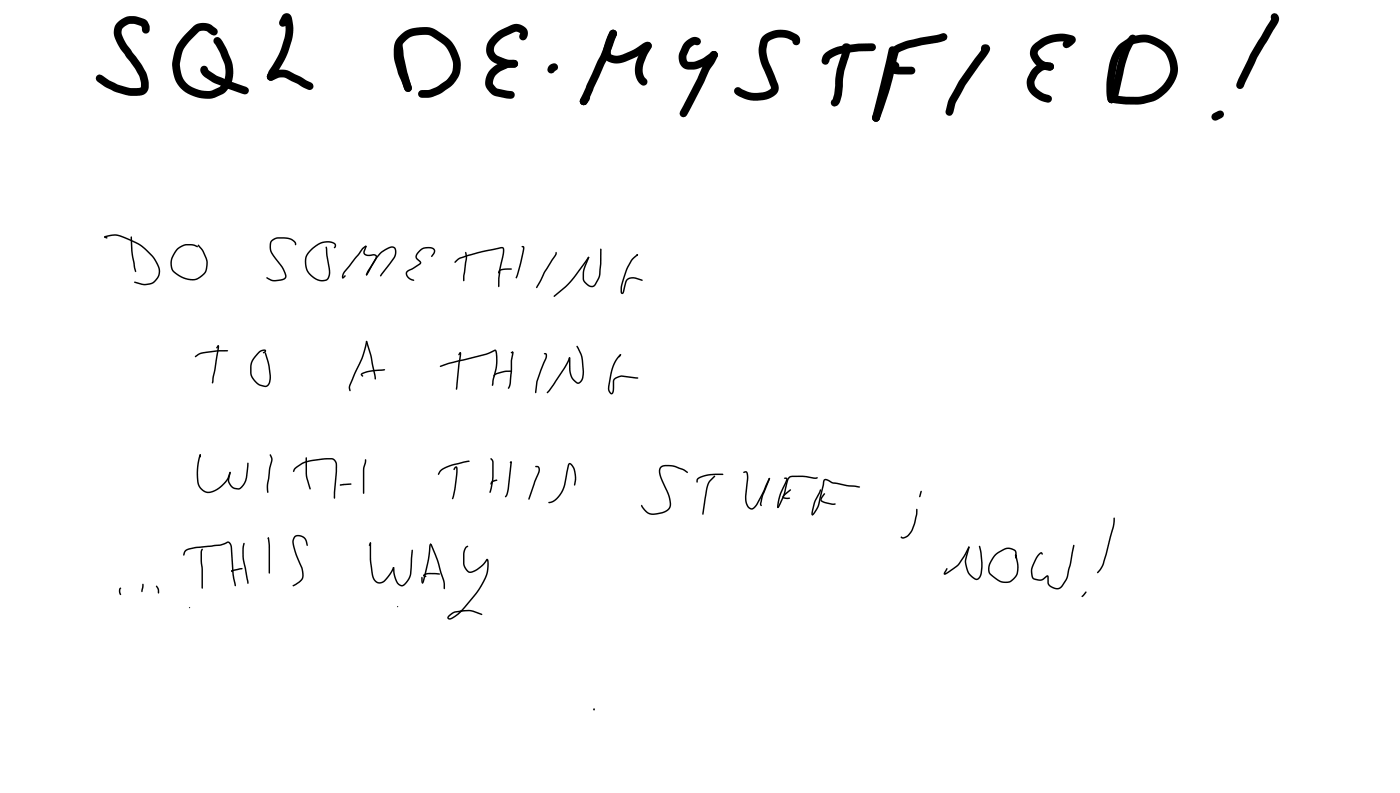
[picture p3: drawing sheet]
<svg xmlns="http://www.w3.org/2000/svg" width="337mm" height="190mm" viewBox="0 0 337 190" stroke-linecap="round" stroke-linejoin="round" font-family="sans-serif">
<g fill="#000">
<path d="M28.2 5.4a4.7 4.7 0 0 1 5.3-1.3l.8 .3a2.27 2.27 0 0 1 1.7 2.1v.6a.93 .93 0 0 1-.9 1 .93 .93 0 0 1-1-1v-.6v.2l-.2-.5 .1 .1-1.1-.4a2.92 2.92 0 0 0-3.5 1l-.1 .1a2.88 2.88 0 0 0 .7 2.8l3.9 5.6a8.6 8.6 0 0 1 1.8 5.7 2.21 2.21 0 0 1-2.1 1.9h-.7a14.5 14.5 0 0 1-9.8-3.7 .93 .93 0 0 1 .9-1.4l.5 .2a14.7 14.7 0 0 0 6.8 3h2.4l.2-.2v-.9l-.5-1.8-1-1.8-1.8-2.4a17.2 17.2 0 0 1-3.2-5.5 3.4 3.4 0 0 1 .8-3.1zM48.4 16.1a.94 .94 0 0 1 1.1-.2 .94 .94 0 0 1 .5 .9v-.2l.4 .5a18.7 18.7 0 0 0 5.3 2.6l3.5 1.1 .4 .4a.93 .93 0 0 1 .1 1.1 .93 .93 0 0 1-1.1 .3l-5.8-2.1a12.3 12.3 0 0 1-4.2-2.6l-.1-.1a1.4 1.4 0 0 1-.1-1.7zM45.3 7.5l.8-.8a3.8 3.8 0 0 1 5.2-.3 1.5 1.5 0 0 1 1 1.6l-.5 .5a3.1 3.1 0 0 1-2.1-1l-.5-.1a1.55 1.55 0 0 0-1.5 .3l-2.1 2.2a7.8 7.8 0 0 0-2.4 5.5 5.9 5.9 0 0 0 5.9 6.4 4.8 4.8 0 0 0 3.6-.8l.3-.3a5.4 5.4 0 0 0 .9-5.5l-1-2.4-1-2a1.02 1.02 0 0 1-.3-1.6 1.02 1.02 0 0 1 1.6 .4l1.2 1.9 .6 1.5a7.4 7.4 0 0 1-.9 9.2 7.6 7.6 0 0 1-8.7 .4 7.8 7.8 0 0 1-3.7-9 9.9 9.9 0 0 1 3.6-6.1zM64.4 17.8l.9-.3h-.3a5 5 0 0 1 4.3-.5l5.5 2.8a.93 .93 0 0 1 .5 1.3 .93 .93 0 0 1-1.2 .4l-5.6-2.8-1.4-.1-1.3 .6a1 1 0 0 1-1.3-.1 1 1 0 0 1-.1-1.3zM68 3.6a1.28 1.28 0 0 1 1.4-.3 1.28 1.28 0 0 1 .8 1.2 12.2 12.2 0 0 1-.9 7.9l-.9 2.1-2.2 3.5-.3 .7 .1-.3a.97 .97 0 0 1-1.3 .9 .97 .97 0 0 1-.3-1.6v-.2a22.5 22.5 0 0 0 4.2-9.8v-1.3l-.3-1.7 .6 .3 .6-.3-.7 1.2a.93 .93 0 0 1-1.2 .4 .93 .93 0 0 1-.4-1.2zM95.2 10.2a.93 .93 0 0 1 .9-.2 .93 .93 0 0 1 .6 .7l.5 3.3 .7 3.4 1.1 3.5a.93 .93 0 0 1-.9 1.2 1.86 1.86 0 0 1-1.3-1.8l-1.6-6.6-.3-2.8zM118 16.6a7.1 7.1 0 0 1 6-2.1 .97 .97 0 0 1 .5 1.2 .97 .97 0 0 1-1.2 .6l-1.3 .1a5.3 5.3 0 0 0-3.2 2.3l-.3 1.4 .8 1.1 3.2 .7a.98 .98 0 0 1 1.2 1 .98 .98 0 0 1-1.3 .8l-3.6-.7-.8-.5-1-1.3a3.8 3.8 0 0 1 1-4.6zM118.6 8.5l1.5-1.2 2-.9a3.3 3.3 0 0 1 4.6 .6l.2 1a1.7 1.7 0 0 1-1.2 1.7 .94 .94 0 0 1-.8-1.3l.2-.4a1.28 1.28 0 0 0-1.6-.2l-1.9 .8a4.3 4.3 0 0 0-2.9 3.4l.3 .8 .6 .6 2.1 .8 1.5 .2a.99 .99 0 0 1 1.3 .9 .99 .99 0 0 1-1.3 1 8.7 8.7 0 0 1-5.6-2.2 4 4 0 0 1 1-5.6zM132.1 15.7l.9-.5a.94 .94 0 0 1 1 .4 .94 .94 0 0 1 0 1.1l-.7 .4 .2-.2a.95 .95 0 0 1-1.3 .7 .95 .95 0 0 1-.5-1.3zM146.6 7.5a.93 .93 0 0 1 1.3-.2 .93 .93 0 0 1 .2 1.3l-.6 1.4a5 5 0 0 0-.6 2.9v.2a3 3 0 0 0 2.8 0 27 27 0 0 0 5.5-3 .95 .95 0 0 1 1.3 .3 .95 .95 0 0 1-.2 1.2 .95 .95 0 0 1-1.2 0l.8 .3a17.6 17.6 0 0 1-7.5 3.4 2.87 2.87 0 0 1-3.4-2 10.4 10.4 0 0 1 1.6-5.8zM155.1 10.3a.97 .97 0 0 1 1.3 0 .97 .97 0 0 1 .1 1.3 8.3 8.3 0 0 0-2 5.8l.5 1.2a1.03 1.03 0 0 1 .4 1.7 1.03 1.03 0 0 1-1.7-.3 5.4 5.4 0 0 1-.7-5.5l1.1-2.4 .8-1.4-.1 .5zM164.7 10.1a2.59 2.59 0 0 1 3.6-.7l.2 .5a.94 .94 0 0 1-1.2 .9l-.4-.1-1 .8-.8 1.8v1.1l.4 .4a7.7 7.7 0 0 0 5.6-2.4l.1-.1a.93 .93 0 0 1 1.3 .5 .93 .93 0 0 1-.5 1.2l.2-.1a8.6 8.6 0 0 1-7.5 2.7 3.1 3.1 0 0 1-1.3-4l.8-1.8z"/>
<path d="M171 12.5a.94 .94 0 0 1 1.2-.1l.3 .5a4.4 4.4 0 0 1-1.2 2.9 11.6 11.6 0 0 0-2 3.9l-4.2 8a.93 .93 0 0 1-1.3 .4 .93 .93 0 0 1-.3-1.3l4.1-8a15.4 15.4 0 0 1 2.6-4.8l.6-1.1-.1 .6 .1-.7zM183.5 8.6a6.7 6.7 0 0 1 8.6 .2 1.52 1.52 0 0 1-.3 2 .99 .99 0 0 1-1-.2 .99 .99 0 0 1-.3-1l.1 .3a5 5 0 0 0-5.9 .2 6.1 6.1 0 0 0 .4 5.4l1.7 4.2a2.37 2.37 0 0 1-.8 3.4 8.1 8.1 0 0 1-9.5-.9 .99 .99 0 0 1 .5-1.2 .99 .99 0 0 1 1.3 .4 6.8 6.8 0 0 0 6.9 0l.1-.5-1.6-3.9a8.2 8.2 0 0 1-.6-7.9zM198.3 12.8l1.9-1.1a11.2 11.2 0 0 1 4.2-1l2-.2 3.2-.1a.93 .93 0 0 1 1 .9 .93 .93 0 0 1-.9 1h-3.2l-1.9 .3a9.5 9.5 0 0 0-3.7 .8l-1.3 .8-.6 1.2a.93 .93 0 0 1-1.1 0 .93 .93 0 0 1-.4-1l.3-.9zM202.7 10.7a1.2 1.2 0 0 1 1.5-.1 1.2 1.2 0 0 1 .3 1.6l-1.5 4.9-.4 2.9a11.8 11.8 0 0 1-.7 4.5l-.1 .3a1.15 1.15 0 0 1-2 .2 1.04 1.04 0 0 1 .4-1.1v-.1a10.3 10.3 0 0 0 .6-4.3l.4-3 1.6-5v.1a.83 .83 0 0 0 .7 .7 .95 .95 0 0 1-1-.5 .95 .95 0 0 1 .2-1.1zM214 11.3a.93 .93 0 0 1 1 0 .93 .93 0 0 1 .5 .9l-4 16.2v-.2a.99 .99 0 0 1-1.3 1 .99 .99 0 0 1-.4-1.6l3.8-15.8zM213.9 15.7l.1-.2a1.4 1.4 0 0 1 1.6-.6 .93 .93 0 0 1 .2 1.6l-.6 .5a.82 .82 0 0 0-.3-1.2l1.1 .2h3.1a.93 .93 0 0 1 .9 1 .93 .93 0 0 1-.9 .9l-3.9-.1a1.36 1.36 0 0 1-1.3-.5 1.36 1.36 0 0 1-.2-1.4zM236.1 10.9a1.15 1.15 0 0 1 1.6 0 1.15 1.15 0 0 1 0 1.6l-5.6 8-2.3 4.2-.7 2.5-.3 .4a.93 .93 0 0 1-1.1 .1 .93 .93 0 0 1-.4-1.1 12.2 12.2 0 0 1 2.3-5.4l.9-1.8 5.7-7.9a.84 .84 0 0 0 .8 1 .95 .95 0 0 1-1.1-.5 .95 .95 0 0 1 .2-1.1zM248.4 16.4a3.9 3.9 0 0 1 4.6-1.1 .93 .93 0 0 1 .2 1.3 .93 .93 0 0 1-1.3 .1l.2 .2-.7-.1a2.37 2.37 0 0 0-1.9 1.1l-.8 1.6 .1 1.1a4.3 4.3 0 0 0 3.4 2.2l.5 .3a.93 .93 0 0 1 0 1.1 .93 .93 0 0 1-1 .4 5.4 5.4 0 0 1-4.9-4.6l.3-1.5zM248.4 10.8a9.1 9.1 0 0 1 9.9-2 1.45 1.45 0 0 1-.6 2 1.57 1.57 0 0 1-2 .5 .93 .93 0 0 1 .2-1.4l1.1-1a.85 .85 0 0 0 .2 1.4 7.4 7.4 0 0 0-7.7 2v.1a2.61 2.61 0 0 0 2.1 2.6l.7 .1h-.1a.94 .94 0 0 1 1 .4 .94 .94 0 0 1 0 1.1l-.6 .3a4.7 4.7 0 0 1-5-4.5l.3-.9zM271.5 8.7a.93 .93 0 0 1 1.1-.3 .93 .93 0 0 1 .6 .8l-1.8 3.6-.9 2.9-1.6 7.2-.4 .8-.8 .9a.93 .93 0 0 1-1.3-.2 .93 .93 0 0 1 .3-1.3l-.1 .1 .4-.7 1.5-6.6 .9-3.2 1.2-2.6zM305.7 3.4a1.17 1.17 0 0 1 1.4 .1 1.17 1.17 0 0 1 .4 1.3l-.6 1.2-4.7 7.9-3.2 6.8a.94 .94 0 0 1-1.2 .6 .94 .94 0 0 1-.5-1.2l3.3-7.2 5-8.4 .1 .2-.2-.6zM96.1 8.6l.6-.6a7.1 7.1 0 0 1 5.2-1.5 6 6 0 0 1 4.5 1.7 9.2 9.2 0 0 1 4.1 9.4 8.3 8.3 0 0 1-4.1 4.6 7.4 7.4 0 0 1-5 1.3 .93 .93 0 0 1-.9-.9 .93 .93 0 0 1 .9-1h1.7a10.2 10.2 0 0 0 4.1-2.3 5 5 0 0 0 .9-6.4l-.6-1.1a10.9 10.9 0 0 0-4.2-3.3 6.3 6.3 0 0 0-5.6 1.2l-.9 .9a6.5 6.5 0 0 0 0 4l.7 2.6 1.5 3.7a.93 .93 0 0 1-.9 1.2l-.6-.2-.3-.4-1.4-3.6-.8-2.8a7.1 7.1 0 0 1 .6-5.9z"/>
<path d="M146.7 7.4a.95 .95 0 0 1 1.3-.1 .95 .95 0 0 1 .2 1.2l-2 5.3-5 10.8v-.2a.94 .94 0 0 1-1.2 .8 .94 .94 0 0 1-.5-1.4l5-10.7zM140.2 23a.93 .93 0 0 1 1.3-.3 .93 .93 0 0 1 .2 1.3l-1 1.2a.93 .93 0 0 1-1.2-.5 .93 .93 0 0 1 .4-1.2l-.2 .2zM214.8 11.3l.8-.6 2.3-.9 8.6-1.8a.93 .93 0 0 1 1.3 .9 1.64 1.64 0 0 1-1.6 1.2l-7.5 1.4-2.7 1.2-2.1 8.6-2.3 7.1a.95 .95 0 0 1-1.3 .8 .95 .95 0 0 1-.5-1.4l-.1 .1 2.4-7.1 1.5-5.3 .1-1.4 .5-1.8zM268.8 10.9l2.3-1.6a7.8 7.8 0 0 1 8.9 .9 7.7 7.7 0 0 1 2.6 8.9 10.2 10.2 0 0 1-8.5 6 25.6 25.6 0 0 1-6.3-.3 .94 .94 0 0 1-.8-1.1 .94 .94 0 0 1 1.1-.8 14.4 14.4 0 0 0 9.2-.6 7.4 7.4 0 0 0 4-6l-.1-.8a5.9 5.9 0 0 0-4.2-4.8 5.6 5.6 0 0 0-4.7 0l-1.3 .8a6.4 6.4 0 0 0-2.6 4.8l-.5 3.5 .1 3.6-.2-.3a.97 .97 0 0 1-.3 1.6 .97 .97 0 0 1-1.3-1 21.8 21.8 0 0 1 1.4-11zM291.4 27.6l1.5-1a.93 .93 0 0 1 1.2 .5 .93 .93 0 0 1-.4 1.2l-1.1 .6a.94 .94 0 0 1-1.1-.2 .94 .94 0 0 1-.1-1.1zM25 56.9l.2-.2 .2 .3-.2 .1zM25.1 56.8a5.6 5.6 0 0 1 4.6 0 13.3 13.3 0 0 1 8.7 7.7 3.3 3.3 0 0 1-1.6 3.6 4.8 4.8 0 0 1-2.7 .4l-1.9-.7 .2-.2 2.2 .6 1.3-.1 .8-.3 .9-.9a3.2 3.2 0 0 0-.3-4 13.6 13.6 0 0 0-7.8-5.8 5.4 5.4 0 0 0-4.2-.1l-.3-.1zM25 56.9l.2-.1 .7 .4-.2 .1zM31.4 56.9l.2-.2 .1 .2 .2 3.3 .9 5-.2 .2-.4-1-.5-2.9zM42.5 59.8a4 4 0 0 1 5.1-.5l-.2 .1a4.2 4.2 0 0 0-2.8-.4 4.3 4.3 0 0 0-2.8 6 5.7 5.7 0 0 0 5.7 1.8l1.4-1.1 .4-.6a4.3 4.3 0 0 0 .1-3l-.9-1.9-1-1.2 .2-.3 1.1 1.4 .9 1.9a5 5 0 0 1-.2 3.5 4.2 4.2 0 0 1-5.9 1.2l-.6-.3a3.6 3.6 0 0 1-1.1-5.8zM65.2 57.7l.4-.3a6.1 6.1 0 0 1 4.6 0 1.14 1.14 0 0 1 .8 1.6l-.1-.5a2.06 2.06 0 0 0-1.9-1.1l-2.2-.1a1.59 1.59 0 0 0-1.6 1.6l.1 1.3 .7 1.3a11.8 11.8 0 0 1 2.8 4.5 1.01 1.01 0 0 1-.9 1.3l-1.5 .3a2.79 2.79 0 0 1-2.4-.9l.2-.1a2.76 2.76 0 0 0 2.1 .6l1.9-.3 .3-.4v-.4a10.9 10.9 0 0 0-2.8-4.4 3.5 3.5 0 0 1-.5-4zM74.5 60a5.1 5.1 0 0 1 5.7-1.8 .79 .79 0 0 1 .6 .7 .79 .79 0 0 1-.4 .8l-.2-.2 .2-.3a.47 .47 0 0 0-.3-.7 4.7 4.7 0 0 0-5.3 1.8 4 4 0 0 0-.7 4.7 4 4 0 0 0 4.3 2.1l.3-.4a3.3 3.3 0 0 0 .3-2.2l-.6-3.1-.2-2 .2-.2 .2 .4 .2 1.7 .5 3.2a2.94 2.94 0 0 1-.6 2.8 3.4 3.4 0 0 1-4.2-1.1 4.4 4.4 0 0 1 0-6.2z"/>
<path d="M87.8 59.2l.1-.2 .2 .2-.1 .2zM87.8 59.2l.2-.2 .1 .2-.4 1.2a.76 .76 0 0 0 .3 .7 .76 .76 0 0 0 .8 .1 1.26 1.26 0 0 1 1.9 .4 4.6 4.6 0 0 1-1.4 2.6l-1.2 2-.2-.2 .6-1.2a8 8 0 0 0 1.8-3.1v-.1a1.19 1.19 0 0 0-1.4-.1 1.09 1.09 0 0 1-1.5-1.2zM125.5 59.1a.51 .51 0 0 1 .5 .2 .51 .51 0 0 1 0 .5l-1.4 6.1-.5 1-.2-.2 1.1-3.6 .6-2.9 .1-.8-.4-.1zM87.1 59.6l.1-.1a.63 .63 0 0 1 .9-.3l-.9 .7-4.3 5.5-.5 1.5a1.43 1.43 0 0 1 .4-1.9zM82.2 66.7l.7-.6 .2 .2-.5 .6zM91.5 60.6l2.2-1.3a1.15 1.15 0 0 1 1.3 .1 1.15 1.15 0 0 1 .3 1.3l-.4 1.3-3.4 4.4-.2-.1 .3-.6 3-3.9a1.64 1.64 0 0 0-.1-2.3h-.3a7.2 7.2 0 0 0-4.7 4.3l-1.4 2.4-.2-.2 .1-.1a27.3 27.3 0 0 1 3.5-5.3zM100.7 60.2a2.73 2.73 0 0 1 3.9-.2l-.1 .8-.7 1-.2-.3 .5-.7a.63 .63 0 0 0 .1-.7 .63 .63 0 0 0-.6-.4 2.81 2.81 0 0 0-3.4 2l1 1.2v.5l-3.2 2a1.18 1.18 0 0 0 1 1.6l.5 .2 .1 .1-.2 .2a1.73 1.73 0 0 1-1.7-2.3l3.2-2-.1-.2-.5-.5a1.25 1.25 0 0 1 .2-2.1zM109.3 62.9l1-1 2.2-.7 7.4-1.7a.84 .84 0 0 1 1.1-.1 .84 .84 0 0 1 .2 1l-.1 1a23.3 23.3 0 0 0-1 7.4l-.2 .2-.2-.2a25 25 0 0 1 1.1-7.5l.1-1.5-.5-.1-7.8 1.8-2.1 .7-1.1 1zM111.8 60.7l.1-.2a3.3 3.3 0 0 1 .2 2.6l-.4 4.3-.2 .2-.2-.2v-1l.5-3.4a3.9 3.9 0 0 0 0-2.3zM120 64.9l1.2-.4h1.7l.2 .1-.2 .2-2.4 .2-.3 .2-.3 .5-.2-.3zM141.3 61.7l.4 .1-.7 1.1a37.1 37.1 0 0 1-5 6.2l-2.7 2.2-.3-.1 2.8-2.4a39.1 39.1 0 0 0 5.5-7zM133.5 60.7l.2-.2 .2 .2-.1 .6-2.7 4.1-1.1 2.3-1 1.5-.1-.2 1.8-3.6 2.7-4.2z"/>
<path d="M141.3 61.8l.2-.1 .2 .2-.2 .1zM141.3 61.8l.2-.1 .2 .2-1 2.4-.3 1.4v1.5l.8 .9a1.08 1.08 0 0 0 1.7 .2l1.1-2.2 .2-2.7 .1-3.6 .1-.1 .2 .1v3.6l-.2 2.5-.3 .9-.9 1.7a1.41 1.41 0 0 1-2.3-.1l-.8-1.1v-1.6l.3-1.5zM153.1 61.1l.3 .1-.3 .3-.2-.1zM153 61.2l.2-.1 .2 .1-.2 .2zM152 62l1.1-.9 .3 .1a8.9 8.9 0 0 0-3.2 5.5l-.6 2.2v1.4l.6-2.2a1.88 1.88 0 0 1 2.6-1.4l1.7 .6-.2 .2-1.6-.5a1.56 1.56 0 0 0-2.2 1.2l-.5 1.9a.45 .45 0 0 1-.4 .6 .45 .45 0 0 1-.4-.6 17.6 17.6 0 0 1 2.5-7.6zM46.9 85.5a4 4 0 0 1 2.7-1l3.2-.4h1.9l.2 .2-.2 .1-2.7 .1a10.6 10.6 0 0 0-4.1 .7l-.9 .6-.2-.1zM52.3 83.1l.2-.2 .1 .2-.5 .6-.1-.2zM52.3 83.1l.2-.2 .2 .2-.2 .2zM52.5 82.9l.2 .3-.1 1-1.3 7.5-.2 .5-.2-.2 .2-1.5 1.2-7.4zM62.1 84.6a1.52 1.52 0 0 1 1.9-.4l-.1 .4-.5 .3-.2-.2 .4-.4-1.1 .3a5 5 0 0 0-2 5.2 3.5 3.5 0 0 0 3.5 2.8l.7-.9a8.7 8.7 0 0 0-.4-4.7l-.7-2.1 .2-.2a13.4 13.4 0 0 1 1.2 7.1 1.29 1.29 0 0 1-1.5 1.2 4.2 4.2 0 0 1-3.4-3.5 5.2 5.2 0 0 1 2-4.9zM87.9 82l.2-.1 .2 .1-.2 .9a23.1 23.1 0 0 1-2.6 6.8l-1.2 3v1.1l-.2 .2-.3-.7v-.5l1.4-3.3a22.1 22.1 0 0 0 2.5-6.3zM86.8 89.7l.7-.3a16.8 16.8 0 0 1 4.9-.8l.2 .2a5 5 0 0 1-2.7 .4l-2.6 .6-.3 .2 .3 .3-.1 .2-.5-.4z"/>
<path d="M87.9 82l.2-.1 .2 .1 1.1 3.5 .9 4.6 .1 .9-.2 .2-.2-.1-1-5.5zM105.8 87.8l2.1-.7 8.9-2.2 2-.9a.53 .53 0 0 1 .6 .2 .53 .53 0 0 1 .1 .5l.1 .8a12.8 12.8 0 0 1-.8 5.5l-.2 1.5-.2 .2-.2-.1 .2-1.3 .8-4-.2-3-2.1 1-8.9 2.1-2.1 .8-.2-.2zM110.5 84.7l.2-.1 .1 .2-.5 .6-.2-.3zM110.5 84.8l.2-.2 .1 .1 .1 .6-.9 7.6-.3 .8-.1-.2zM118.8 89.9l2.5-.8 1.6-.1 .2 .2-.2 .1-1.5 .1-1.7 .5-.6 .2-.4 .4-.1-.2zM122.9 84.6l.3-.2 .2 .2-.5 .3-.1-.2zM123 84.6l.2-.2 .2 .2-.2 .2zM123.1 84.6l.1-.2 .3 .4-.4 1.7-.2 4.9a2.45 2.45 0 0 1-.7 2l-.1-.1 .4-1.4 .3-5.2zM130.9 84.8l.5 .2 .1 .9-2.3 5.8-.2 2.6-.2 .2-.2-.2a16.9 16.9 0 0 1 2-7.3l.6-1.3-.1-.6-.4-.1zM136.8 85.9l.3 .2-1 2.1-2.9 4.4-1.6 1.9-.2-.3 4.1-5.8zM136.7 86l.2-.2 .2 .2-.2 .2zM138.5 83.2l.3-.1 .3 .5a9.6 9.6 0 0 1 1.3 5.7l-.1 1.4a1.45 1.45 0 0 1-1.7 1.4l-1.3-1.3a7.8 7.8 0 0 1-.5-4.4l-.1-.4 .2-.2 .2 .3a9.1 9.1 0 0 0 .4 4.3l.9 1.1a.74 .74 0 0 0 .8 .3 .74 .74 0 0 0 .6-.7l.1-.4a12.2 12.2 0 0 0-.2-4.9z"/>
<path d="M149 85.2l.2-.2 .1 .3-.4 .5-.2-.2zM149 85.1l.2-.1 .1 .4a8.7 8.7 0 0 0-2.4 5.2l-.4 2.8 .1 .6 .4 .4 .3-.6v-2.4l.6-.7 1.6-.5 3.8 .4 .2 .2-.2 .2h-.5l-3.4-.5-1.2 .4-.5 .6-.1 2.6a.62 .62 0 0 1-.6 .7 .62 .62 0 0 1-.7-.7l-.2-.6a13.4 13.4 0 0 1 2.9-8.4zM48.1 109.1l.2 .2-.2 .6-.1-.6zM47.9 109.3l.2-.2 .2 .2-.2 .2zM48 109.2l.1-.1 .2 .3a11.9 11.9 0 0 0-.1 7.5 2.5 2.5 0 0 0 3.9 .5 6.5 6.5 0 0 0 3.1-4.1l.3 .3a6.6 6.6 0 0 1-5.7 4.8 3.2 3.2 0 0 1-2.5-3.1v-2.9zM55.1 113.5l.2-.2 .2 .2-.4 2 .5 1.1 .8 .5 1 .2 .3-.2a4.1 4.1 0 0 0 1.4-2.4l.3-3.4 .2-.2 .2 .2a12 12 0 0 1-.7 4.5l-.5 .9-.9 .8-.7 .1-1-.2a2.44 2.44 0 0 1-1.1-2.9zM64.8 109.3l.2-.2 .1 .1 .4 1.1-.5 2.3-.2 2.4a6.6 6.6 0 0 0-.2 3.3l-.2 .1a5 5 0 0 1 0-3.4l.3-2.5 .5-2.1zM70.8 112.4l.5-.4a7.7 7.7 0 0 1 4.9-1.7l3.5-.3a1.6 1.6 0 0 1 1.3 1.8l-.4 7.9-.2 .1-.2-.1v-1.5l.5-6.7a1.22 1.22 0 0 0-1-1.1l-2.3 .1a10.5 10.5 0 0 0-4.9 1.1l-1.4 1-.5 .8a.86 .86 0 0 1 .2-1zM73.4 110l.2-.2 .2 .2v4.1l.9 3.3-.1 .2-.2-.1-.9-3zM87.7 110.4l.2-.1a2.41 2.41 0 0 1-.3 2.2v6l-.2 .2-.2-.2v-2.9a9.3 9.3 0 0 1 .5-4.7zM105.8 112.9l1.3-.7 1.5-.6 3.7-.9 .5-.1 .1 .2-.1 .2-4.1 .9-1.5 .6-1 .6-.8 1-.2-.2zM109.3 112.2l.1-.1a.36 .36 0 0 1 .4-.1 .36 .36 0 0 1 .2 .5 26 26 0 0 1-.9 7.1l-.3 .4-.2-.3a26.3 26.3 0 0 0 1.1-6.2v-1.1l-.6 .6-.1-.2z"/>
<path d="M118.1 115.7l1.3-.5 .2 .1-.6 .3a1.17 1.17 0 0 0-1 .9l-.1-.2zM117.9 110.2l.2-.2 .3 .4 .3 .6a19.8 19.8 0 0 1-.7 7.3l-.2 .1-.2-.1a17.8 17.8 0 0 0 .7-6.9l-.1-.7zM122.6 111l.2-.2 .2 .2-.3 .3zM122.7 111l.1-.2 .2 .2-.1 .2zM122.7 111l.3-.1v.4l-.6 6.1-.4 1.5a.38 .38 0 0 1-.2 .5 .38 .38 0 0 1-.4-.1l.3-.6 .3-1.3zM128.8 111.9h.3a1.16 1.16 0 0 1 .5 1.9l-2.5 6.3-.1-.3 1.4-4.2 1-2.4a.7 .7 0 0 0-.3-.9l-.5-.2zM136.7 111.3l.1-.1a1.5 1.5 0 0 1 1.4 1.5l.3 2.2-.2 1.7-.2 .1-.1-.2 .1-1a4.2 4.2 0 0 0-1.1-3.9l-.2 .2-.5 2.5a8.5 8.5 0 0 1-2 5.3 3 3 0 0 1-2.4 1.3l-.1-.2 .1-.2h.6a5.5 5.5 0 0 0 3.1-4.1l.8-4.5zM158.8 112.1l.2-.2a6.7 6.7 0 0 1 5.1 .7l1.2 .7-.1 .4a10.2 10.2 0 0 0-5.2-1.7 1.19 1.19 0 0 0-1.2 1.7l.6 1.9a12 12 0 0 1 1.9 5.4l-.1 1-.7 .7-.9 .5-1.7 .4a2.99 2.99 0 0 1-2.2-.2l-1.3-1.3a.54 .54 0 0 1-.1-.8l.4 .6a2.63 2.63 0 0 0 2 1.4l2.4-.3a2.13 2.13 0 0 0 1.7-3.1l-.4-1.3a15.5 15.5 0 0 1-2-5.3l.1-.7zM167.7 114.9l.5-.4a9.2 9.2 0 0 1 3.8-.7h1.8l.1 .1-.1 .2h-1.8a8.9 8.9 0 0 0-3.7 .8l-.5 .3-.2 .8-.2-.2v-.4zM171.7 114.3l.2 .2-1.2 1.3a9 9 0 0 0-1 4.1l-.5 3.6-.2 .2-.2-.4 .7-4.5a6.8 6.8 0 0 1 1-3.3zM178.7 113.3h.8l.4 .8-.5 5.1a2.49 2.49 0 0 0 1.2 2.9l.6-.2 .7-.9 3.1-6.2 .1 .2-1.4 3.1-1.8 3.4a1.21 1.21 0 0 1-2.1 .5l-.5-.9-.2-1.1 .4-5.9-.2-.5-.5 .1-.2-.2zM185 114.8l.1 .2-.1 .1-.2-.1z"/>
<path d="M184.8 114.9l.2-.1 .1 .3-1.7 4.1-.4 1.8 .2 .4-.3 .2-.2-.6 .4-1.9zM188.6 114.7h.4a.44 .44 0 0 1 .3 .3 .44 .44 0 0 1 0 .4l-.2 .4a13.9 13.9 0 0 0-1.9 5.8v.3l-.3 .2a1.37 1.37 0 0 1 0-1.5 17.6 17.6 0 0 1 2.1-5.4v-.1l-.6-.2zM188.5 118.7l1.5-1.2 .1 .3-1.7 1.6 1.4 .1 .2 .2a1.25 1.25 0 0 1-1.9-.4zM197.1 117.6l.2-.1 .1 .2-1.4 2.9-.6 2.5 .1 .6-.2 .1-.3-.6 .6-2.4zM198 118.5l.2-.1 .2 .3-.8 1.1v.4l.9 .4 1.5 .3h.8l.1 .2-.1 .1-.6 .1-2-.4a.9 .9 0 0 1-1-.6 .9 .9 0 0 1 .3-1zM221.3 118l.1-.1 .2 .1-.5 1.5-.2-.2zM44.5 132.2l.7-.4 1.8-.4 5.8-.6 1.1-.4a1.11 1.11 0 0 1 1.4-.1 1.11 1.11 0 0 1 .5 1.3l.4 6.3 .5 2.6-.1 .4-.2-.2-.5-2.8-.5-6.3a1.01 1.01 0 0 0-.7-1.2l-1.8 .7-5.6 .6-1.8 .3-.8 .5-.5 1-.2-.2zM48.5 131.9l.1-.1 .2 .1-.2 .7 .2 4.5v4.2l-.2 .2-.2-.2v-4.6l-.2-2v-2.1zM55.6 137.1l.1-.1 .2 .2-.2 .2zM55.6 137l2.1-.5 .5-.1 .2 .2-.2 .2-2.5 .5zM55.6 137.2l.1-.2 .3 .3-.2 .2zM58.5 130.5l.2-.1 .1 .1-.2 1.1v2.3l.9 4.6a2.13 2.13 0 0 1 .1 1.8l-.2-.2-1.1-5.8v-2.5z"/>
<path d="M64.3 129.2l.2-.1 .2 .3-.2 .1zM64.3 129.2l.2-.1 .2 .1 .2 1.9v6.6l-.2 .1-.1-.1v-6.6zM70.8 128.8a2.11 2.11 0 0 1 3.1 1.4l.1 .8-.1 .2-.4-1a1.64 1.64 0 0 0-2.6-.9l-.3 .6a6.4 6.4 0 0 0 .7 3.1l.5 1.3a6.8 6.8 0 0 1 1.1 4.5l-.2 .5-.7 .7-1.4 .8-.3-.1 1.5-1 .7-.8a3.5 3.5 0 0 0-.1-2.5 16.3 16.3 0 0 1-2.1-6.6zM88.9 130.4l.1-.2 .2 .3-.4 .7-.2-.2zM88.9 130.4l.1-.2 .2 .2a28 28 0 0 0 .7 8.4 1.41 1.41 0 0 0 1.1 1 1.41 1.41 0 0 0 1.4-.5l1.1-1.4 .9-1.6 .2-.1 .1 .3a5.9 5.9 0 0 1-3.2 3.7 2.06 2.06 0 0 1-2.2-2.2 30.3 30.3 0 0 1-.4-7.6zM94.4 136.4l.2-.2 .2 .2-.2 .2zM94.4 136.4l.2-.2 .2 .3a6.2 6.2 0 0 0 1 3.6 .84 .84 0 0 0 1.4 .1l.9-1.1 .3-.9a11 11 0 0 0 .3-4.1l.2-1.9 .2-.2 .2 .2-.2 2a11.6 11.6 0 0 1-.3 4.2l-.3 .6a2.62 2.62 0 0 1-2 1.9l-.7-.3-.5-.5a7.4 7.4 0 0 1-.9-3.6zM103.3 130.7l.2-.1 .2 .2-.6 3.7-1.1 4.9-.2 .6-.2 .2-.2-.2 1.4-5.5zM101.3 138.7l.1-.2 .2 .2 .1 1.3-.1 .2-.3-.3zM101.8 138l1.2-.4 2.5 .1 .3 .2-.2 .2-2.6-.1-1 .2 .4 .1 .1 .2-.1 .2-.7-.3zM103.5 130.6l.2 .2-.1 .1-.3-.1zM103.5 130.6l.3 .3a30 30 0 0 1 2.3 6.6l.9 2.6v1.3l-.2 .2-.2-.2v-1.6l-.8-2.2a33.7 33.7 0 0 0-2.3-6.7l-.1-.1z"/>
<path d="M111.9 131.4l.5-.3 .2 .1-.5 .5-.4 1v2.6a2 2 0 0 0 1.4 2 6.3 6.3 0 0 0 3.7-2.9l.3-.2 .2 .1a6.4 6.4 0 0 1-.9 5.4 31.2 31.2 0 0 1-6.9 8.5l-.9 .6a.59 .59 0 0 1-.9-.1 .59 .59 0 0 1 .1-.9l1.3-.9a8.7 8.7 0 0 1 3.5-.4l1.2 .2 2.2 .9-.3 .2-2.5-.9a9.6 9.6 0 0 0-3.8 .3l-1.4 1a.22 .22 0 0 0-.1 .3 .22 .22 0 0 0 .4 0 10.9 10.9 0 0 0 4.2-3.9 16.9 16.9 0 0 0 4.6-7.9l-.1-2.1h.2a6.7 6.7 0 0 1-4.2 3 2.41 2.41 0 0 1-1.7-2.3v-2.4zM189.7 114.5l.5-.2a16.2 16.2 0 0 1 5.6 .4l.6-.1 .2 .2-.2 .2-.6 .1a16.3 16.3 0 0 0-5.6-.5l-.5 .4-.3 .8a16.3 16.3 0 0 1-2.2 6.1l-.2 .2-.2-.2 .3-.4a19.6 19.6 0 0 0 2.1-6.3zM198.1 115.2l.5-.2 1.7 .8 3.3 .7 2 .1 1.2 .4-.3 .2-3-.4-3.4-.6-1.1-.7-.7-.1-1.4 6.2-1.1 1.8-.5 .4-.2-.1 .9-1.3 .6-1.2zM220.2 122.4l.2-.2 .2 .2-.1 1.3a10.4 10.4 0 0 1-1.9 4.9l-1.3 .8-.6-.1-.2-.3 .2-.2 .2 .2a2.44 2.44 0 0 0 2.3-1.9l1-3.5zM227.5 136.5l.1-.1 .2 .3-.7 1 .4-.1a11.1 11.1 0 0 0 5.3-6.2l.1-.1 .2 .2a11.4 11.4 0 0 1-5.4 6.4l-.3 .1a.35 .35 0 0 1-.5 0 .35 .35 0 0 1 0-.5zM232.9 131.3l.2 .2-.2 .1-.2-.2zM232.7 131.4l.2-.1 .2 .2-.8 2.9a4.2 4.2 0 0 0 2.4 4.6l.6-.3 .3-.8a14.9 14.9 0 0 0-.3-6.7l.2-.1a11.9 11.9 0 0 1 .5 6.9 1.28 1.28 0 0 1-.9 1.3 1.28 1.28 0 0 1-1.5-.6 5.2 5.2 0 0 1-1.6-4.4zM239.2 133.2l.5-.5a5.3 5.3 0 0 1 2.6-1.2 1.79 1.79 0 0 1 2.1 1.2v1.3l-.2 .2-.1-.2-.1-1.3a1.99 1.99 0 0 0-2.6-.6 5.1 5.1 0 0 0-3.5 5.3l.7 .8a3.9 3.9 0 0 0 3.3 1.5l.8-.1a3.6 3.6 0 0 0 1.7-4.4l-.5-1.9 .2-.1a6.9 6.9 0 0 1 .6 4.5l-.4 .9-1 1a3.3 3.3 0 0 1-3.7-.2 4 4 0 0 1-1.9-1.8l-.2-.4a5 5 0 0 1 1.7-4zM249.7 133a.45 .45 0 0 1 .6-.4 .45 .45 0 0 1 .2 .7l-.2-.3-.2 .1a8.3 8.3 0 0 0-1.9 3.9l.1 1.4 .3 .5 1.7 .3 1.2-.9a.36 .36 0 0 1 .4-.1 .36 .36 0 0 1 .2 .4v1.4a2.22 2.22 0 0 0 2.3 1.2l.7-.5 1.2-1.8 .9-3.7 .8-4.2 .1-.2 .2 .2-1.6 7.7-1.2 2.1a1.96 1.96 0 0 1-3.1 .2l-.6-.8v-1.7l-1.2 .9-1.3 .1a1.33 1.33 0 0 1-1.2-.6l-.2-.8a6.5 6.5 0 0 1 1.8-5.1zM267.7 124.5l.1-.2 .2 .2-.1 1.8-2 7.4a7.1 7.1 0 0 1-1.9 4l-.3-.3a7.5 7.5 0 0 0 2-4l1.8-6.9zM28.9 141.2l.2 .2a1.28 1.28 0 0 0 .1 1.4l-.2 .2a1.37 1.37 0 0 1-.1-1.8zM34.2 140.4l.2-.2 .1 .2v.5l-.2 1.2-.2 .2-.2-.2z"/>
<path d="M37.5 140.8l.3-.1 .4 .8 .1 1-.2 .1-.2-.1v-.9zM260.9 142.1h.2l.1 .2-1.1 1.2-.2-.2 .1-.2z"/>
<circle cx="65.1" cy="18.4" r=".94"/>
<circle cx="147.4" cy="8.1" r=".94"/>
<circle cx="171.6" cy="13.2" r=".94"/>
<circle cx="252.4" cy="16" r=".94"/>
<circle cx="140.3" cy="24.3" r=".94"/>
<circle cx="210.6" cy="28.3" r=".94"/>
<circle cx="267.2" cy="23.9" r=".94"/>
</g>
<g fill="#000">
<path d="M81.8 116.3l.8-.1 .2 .2-.2 .2-.8 .1z" fill-rule="evenodd"/>
<path d="M81.8 116.3l.2 .2-.2 .2-.2-.2z" fill-rule="evenodd"/>
<path d="M82.6 116.2l1.8-.1 .1 .2-.1 .2-1.8 .1-.2-.2z" fill-rule="evenodd"/>
<path d="M45.6 145.8l.1 .2-.1 .1-.2-.1z" fill-rule="evenodd"/>
<path d="M95.6 145.6l.2 .1-.2 .2-.2-.2z" fill-rule="evenodd"/>
<path d="M142.6 170.3l.2-.2 .2 .2-.2 .4z" fill-rule="evenodd"/>
<path d="M142.6 170.5l.2-.2 .2 .2-.2 .2z" fill-rule="evenodd"/>
</g>
</svg>
